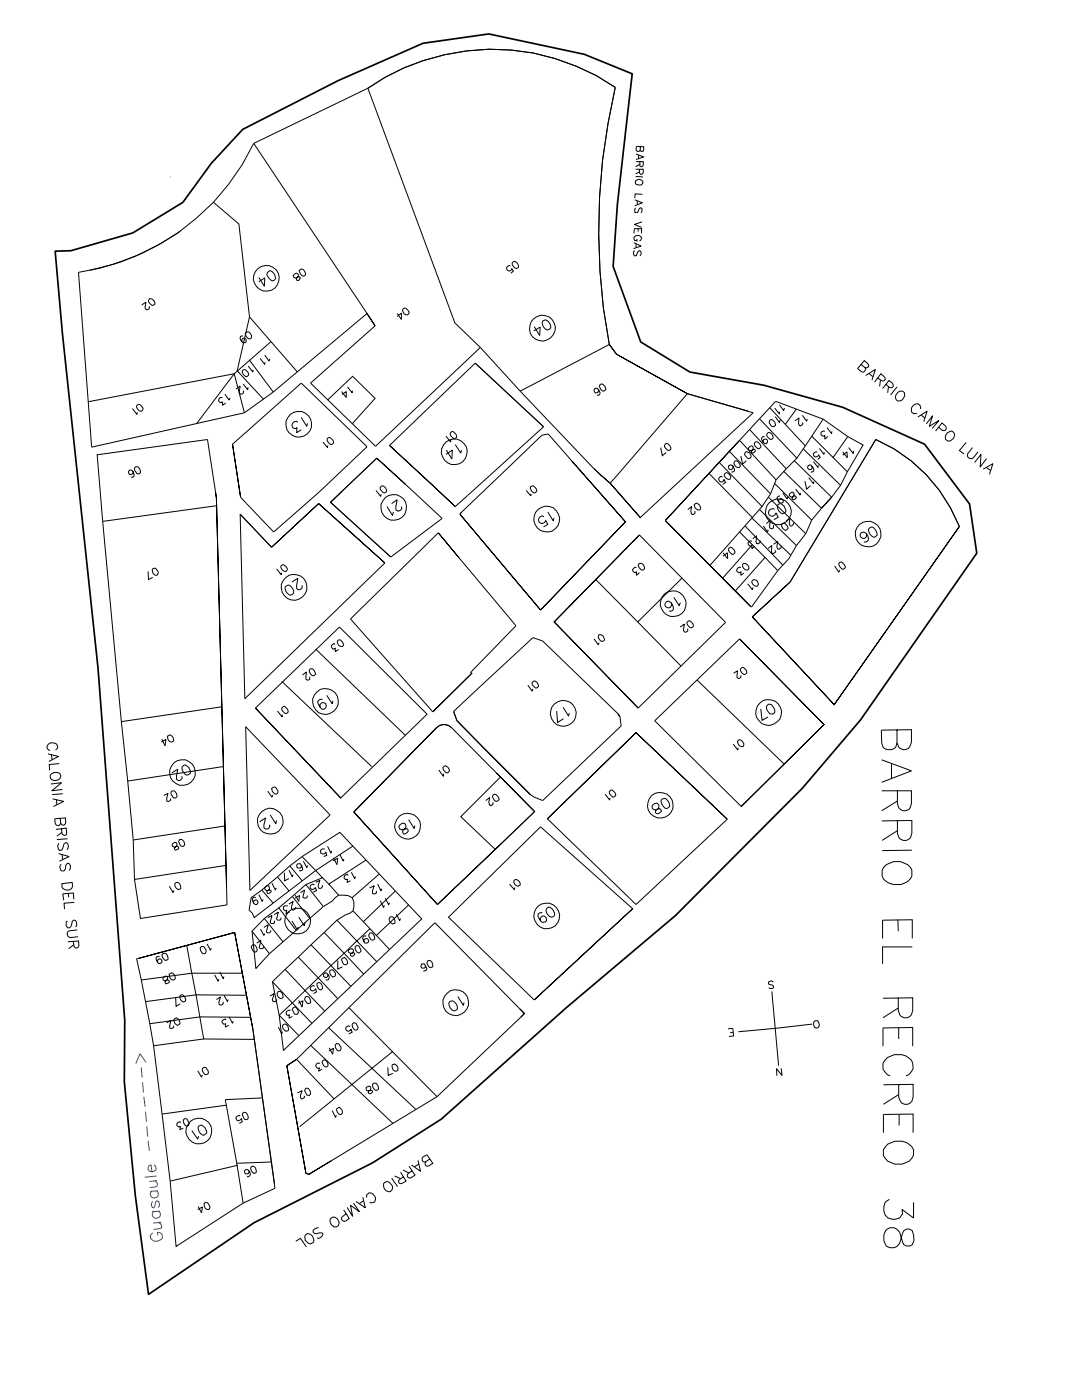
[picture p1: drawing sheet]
<svg xmlns="http://www.w3.org/2000/svg" width="216mm" height="279mm" viewBox="0 0 216 279" stroke-linecap="round" stroke-linejoin="round" font-family="sans-serif">
<path d="M126.9 146.2h.1" fill="none" stroke="#000" stroke-width=".25"/>
<g fill="none" stroke="#000" stroke-width=".2">
<path d="M73.4 17.6l17.4 46.8 5 4.9M110.4 11.6h.1M122.8 17.4a124.2 124.2 0 0 0-1.2 51.3M122.8 17.4a124.2 124.2 0 0 0-1.2 51.3l1.4 2-1.4-2M122.8 17.4a43.4 43.4 0 0 0-49.4 .2M34 35.3h.1M50.6 28.6l22.8-11zM126.7 39.9l1.5 .6-1.5 .6M126.8 36.1a.82 .82 0 0 1 .9-.3 .82 .82 0 0 1 .6 .8 .94 .94 0 0 1-1.6-.1zM126.8 33.8h1.6v.7l-.2 .2-.4 .1-.1-.2-.1-.8M126.8 35.2l1.5 .1M126.9 30.7l1.5 .6-1.5 .5"/>
<path d="M126.9 32.3h1.5v.6l-.3 .4-.4-.2v-.8M127.4 30.9v.8M127.6 34.3l-.8 .4M127.7 32.8l-.9 .5M127.8 29.2v.9l.2 .1 .4-.1v-.8l-1.4-.1-.1 .7 .4 .3 .3-.1 .2-.2M128.2 38.8l-1.5-.1v.8M29.8 59.7a.85 .85 0 0 1 1 1.1l-.2 .1a1.01 1.01 0 0 1-1-1zM36 46.1a47.6 47.6 0 0 1-20.3 8.3l2.6 34.8 30.5-6.8 5.7-4.2 18.7-15.6 1.6 2.4-24.2-36.4a46.4 46.4 0 0 1-32.7 25.3M42.5 40.3l5.2 4.4 2.1 18.5 9.6 11.1M51.6 55.4l1.1 1.8 .1-1.7-1.2 .7M53.7 54.1a1.13 1.13 0 0 1 1.2 1.2 .61 .61 0 0 1-.5 .7 2.24 2.24 0 0 1-1.1-1.1v-.5zM58.7 54.8l.5-.3a.55 .55 0 0 1 .3 .5 .55 .55 0 0 1-.3 .5l-.1 .1 .3 .4a.55 .55 0 0 0 .5-.6l-.2-.2-.7 .3a.4 .4 0 0 1-.4-.3 .4 .4 0 0 1 .1-.4z"/>
<path d="M59.7 54a.57 .57 0 0 1 .8-.2l.2 .2a.72 .72 0 0 1 .1 1l-.3 .1a1.3 1.3 0 0 1-.8-1.1zM101.9 53.1a.52 .52 0 0 0-.8 .2 .52 .52 0 0 0 .3 .7 .52 .52 0 0 0 .7-.3l.3 .4-.5 .4M102.2 52.5a.51 .51 0 0 1 .7-.3 1.03 1.03 0 0 1 .5 1.2l-.2 .1a1.01 1.01 0 0 1-1-1zM126.5 46.6l.1-1h1.4v1M126.5 48.4l1.4 .7-1.5 .5M126.7 50a.66 .66 0 0 0-.1 1.1l.4-.1 .3-.7 .4-.3a.6 .6 0 0 1 0 1.1M126.8 41.5l-.1 .3v.5l.1 .1h.4l.3-.7 .4-.2 .2 .2-.2 .8M126.9 48.7v.7M127.1 47.7v.4a.55 .55 0 0 1-.6-.6 .55 .55 0 0 1 .6-.5 .61 .61 0 0 1 .8 .3 .61 .61 0 0 1-.3 .8M127.2 40.1v.7M127.3 45.6v.6M128.1 44.3l-1.5 .5 1.4 .6"/>
<path d="M28.3 60.9l.8-.6-.1 .9v.4l.5 .2 .3-.3-.1-.3M44.4 79.4a.48 .48 0 0 0-.7 .1 .48 .48 0 0 0 0 .6 .48 .48 0 0 0 .7 .1v.7l.6-.5M44.9 78.7l.8 1.1 .2-.4M47.1 77.6l.8-.6-.1 1.3 .2 .4 .5-.2v-.5M48.4 73.9l.2-.1a1.01 1.01 0 0 1 1 1 .51 .51 0 0 1-.7 .3 1.03 1.03 0 0 1-.5-1.2zM48.5 67.1h-.3a.72 .72 0 0 0-.1 1 .72 .72 0 0 0 1 .1 .49 .49 0 0 0-.5-.7 .49 .49 0 0 0-.3 .7M48.5 76.6l.9 1.2 .1-.5M49.1 66.4l.1-.1a.85 .85 0 0 1 .8 .4 .85 .85 0 0 1 0 .9 1.01 1.01 0 0 1-1.1-1.1zM49.5 73.1l1 1.2v-.5M49.8 63.2l-2.5 10.8 5.3 5.7M49.8 71.9l4.7 6.3M51.9 71.5l.9 1.2 .1-.4"/>
<path d="M52.8 70.9l.9 1.2 .1-.5M54.1 68.2l-7.4 6.4-7.5 10M60.1 76.5l13.1 12.7zM60.1 76.5l-13.7 12.1 1.6 10.6-1.6-10.6M62 76.5l12.8-11.5zM62 76.5l12.9 12.6zM65.4 79.8l5-4.7 4.4 4.4-4.5 5.1M68.2 78.1l.9 1.2v-1.2l-.9 .6M69.3 77.2l1 1.2 .1-.4M79.2 62.6l.9 1.2v-1.3l-.9 .7M80.4 61.6h.2a.79 .79 0 0 1 .8 .3 .79 .79 0 0 1 0 .9h-.2a.9 .9 0 0 1-.8-1.2zM90.9 76.2l3.9-3.7z"/>
<path d="M91 73.9l4.8-4.6zM94.8 72.5l13.7 12.7M95.8 69.3l8 8.8zM103.8 78.1l14.6 15.4zM106.6 65.2l1.1 1.8 .1-1.7-1.3 .7M108.4 64l.1-.1a1.15 1.15 0 0 1 1.4 1.2 .64 .64 0 0 1-.3 .6 .64 .64 0 0 1-.7 0 1.36 1.36 0 0 1-.5-1.7zM119.4 77.7a.46 .46 0 0 1-.4 .7 .46 .46 0 0 1-.5-.6l.5-.3 .4 .2a.75 .75 0 0 1 .1 1.1h-.4M119.7 76.8l.1-.1a1.01 1.01 0 0 1 1.1 1 .57 .57 0 0 1-.8 .3l-.2-.3a.77 .77 0 0 1-.2-.9zM121.6 68.7l-17.8 9.4M137.2 78.6l13.1 3.8-22.5 20.9-6-6.9 6 6.9M137.2 78.6l-14.2-7.9 14.2 7.9 12.1 3.4M137.2 78.6l-15.4 17.8"/>
<path d="M171.8 72.7l.8 .6a.48 .48 0 0 0 .5 0 .48 .48 0 0 0 .2-.5l-.8-.8-1.4 1.6 1 .7a.57 .57 0 0 0 .5-.4 .57 .57 0 0 0 0-.6M172.7 74.9l2-1.2-.7 2.2M173.4 74.5l.8 .7M175.2 75.4l.7 .5a.48 .48 0 0 0 .5 .1 .48 .48 0 0 0 .2-.6l-.8-.8-1.3 1.7M175.7 75.9l-.2 1.2M176.8 76.7l.7 .6a.48 .48 0 0 0 .5 0 .48 .48 0 0 0 .2-.5l-.1-.3-.7-.6-1.3 1.7M177.3 77.1l-.2 1.3M179 77.2l-1.3 1.6M179.2 78.3a.78 .78 0 0 1 1.1-.1 .78 .78 0 0 1 0 1.1 .86 .86 0 0 1-.8 .7 .86 .86 0 0 1-.9-.8zM17.6 80.2l29.1-5.6 2.1 7.8M26.4 81.5l.9 1.2 .1-.4M26.5 94.1a.44 .44 0 0 1-.3 .6 .44 .44 0 0 1-.5-.5 .44 .44 0 0 1 .6-.3l.2 .2a.81 .81 0 0 1 0 1.1h-.3"/>
<path d="M26.8 93.4a.52 .52 0 0 1 .8-.2l.3 .4a.65 .65 0 0 1-.2 1l-.4-.1-.4-.5zM27.3 80.9l.2-.1a.79 .79 0 0 1 .8 .3 .79 .79 0 0 1 0 .9 .93 .93 0 0 1-1-1.1zM41.4 87.7l1.6 10.5zM41.4 87.7l-22 3.1 1.1 13.3M43 98.2l.2 1.2M48 99.2l1.2 1.3zM59.4 84.2a.71 .71 0 0 0-1.1 .4 .71 .71 0 0 0 .7 .9l.3-.2-.1 1.1 .9-.6M60.1 83.3l1.1 1.8 .2-.6M64.4 88.2l1 1.1v-.4M65.4 87.5l.1-.1a1.01 1.01 0 0 1 1 1 .51 .51 0 0 1-.6 .2 1.03 1.03 0 0 1-.5-1.1zM68.2 98l7-6.6 5.7 5.3-5.7-5.3zM73.2 89.2l-9.5 9-9.1 8"/>
<path d="M74.9 89.1l16.1-15.2zM75 97.9l.9 1.2 .1-.5M76.1 97l.2-.1a1.02 1.02 0 0 1 .7 1.3l-.1 .1a1.01 1.01 0 0 1-1-1zM77.7 88.9l13.1 12.2zM77.7 88.9l13.2-12.7zM80.9 96.7l7.3 6.8zM89 87l.9 1.2 .1-.4M89.1 89.8l1.1 1.8 .1-1.8-1.3 .9M89.8 86.4a.51 .51 0 0 1 .7-.2 1.03 1.03 0 0 1 .5 1.2l-.2 .1a1.01 1.01 0 0 1-1-1.1zM90.8 88.7l1.1 1.7 .2-.6M93.3 98.9l4.4-4zM97.7 94.9l10.8-9.7z"/>
<path d="M101.3 93.4l6.8-6.5zM105 97.9l.9 1.1 .1-.4M105.9 97.1l.2-.1a1.01 1.01 0 0 1 1 1 .51 .51 0 0 1-.7 .3 1.03 1.03 0 0 1-.5-1.2zM108.1 86.9l1.3-.3zM109.4 86.6l4.7 5.4zM114.1 92l10.7 12.1-16.9 17.7 16.9-17.7zM118.4 93.5l3.4 2.9zM131.8 89.3l.4 1.6 .7-.6M132.8 88.6a.93 .93 0 0 1 1 1.1l-.2 .1a.79 .79 0 0 1-.8-.3 .79 .79 0 0 1 0-.9zM141.5 94.5l8.6 8.8M143.5 92.3l8.6 8.8-10.5 11.8M144.2 95.2a.52 .52 0 0 0-.8 .2 .52 .52 0 0 0 .4 .7 .52 .52 0 0 0 .6-.4l.4 .6-.6 .4"/>
<path d="M144.8 94.4a.79 .79 0 0 1 .8 .4 .79 .79 0 0 1-.1 .9h-.1a.81 .81 0 0 1-.7-1.2zM145.5 90.1l8.3 8.5-1.7 2.5M146.2 93a.5 .5 0 0 1-.1 .7 .5 .5 0 0 1-.7-.1 .5 .5 0 0 1 .1-.7l.3-.1a1.05 1.05 0 0 1 .7 1.3l-.4 .1-.1-.1M146.6 92.1l.3-.2 .5 .4a.7 .7 0 0 1 .1 1 .86 .86 0 0 1-.9-1.2zM147.6 87.9l7.3 7.9-1.1 2.8M147.8 91l.4 1.6 .7-.7M148.8 90.2h.3a.92 .92 0 0 1 .7 1.2h-.2a.79 .79 0 0 1-.8-.3 .79 .79 0 0 1 0-.9zM149.4 89.4l.1-.2a.46 .46 0 0 1 .7-.1l.1 .5-.4 .5 .1 .3h.2a.55 .55 0 0 0 .5-.6l-.2-.1-.6 .2a.44 .44 0 0 1-.5-.5zM149.6 85.8l7.3 7.8-2 2.2M150.6 88.3l.2-.1a1.01 1.01 0 0 1 1 1 .51 .51 0 0 1-.7 .3 1.03 1.03 0 0 1-.5-1.2zM151.6 83.6l7.4 7.8-2.1 2.2M152.6 87.2l-.2-.1a.46 .46 0 0 0-.4 .6l.1 .4a.55 .55 0 0 0 .9 .3l.2-.2a.47 .47 0 0 0-.5-.6l-.3 .1-.2 .4 .1 .2"/>
<path d="M153.2 86.4l.2-.1a1.02 1.02 0 0 1 .8 1.2l-.2 .1a1.01 1.01 0 0 1-1-.9zM153.3 99.2l7.5 7.3M153.6 81.4l7.1 7.6-1.7 2.4M153.7 83.8a1.01 1.01 0 0 1 1.1 1 .57 .57 0 0 1-.8 .3l-.2-.3a.7 .7 0 0 1-.1-1zM154.6 81.4l.9 1.2 .1-.4M154.6 96.5l7.4 7.3M154.7 83.1l.8 1.2 .2-.5M155.5 80.8l.9 1.2 .1-.6M155.6 99.1l-.1-.1a.55 .55 0 0 0-.4 .3 .55 .55 0 0 0 .1 .6l.2 .3a.53 .53 0 0 0 .9 0 .49 .49 0 0 0-.5-.7 .49 .49 0 0 0-.4 .7M156.2 98.4l.9 1.2 .1-.5M156.4 94.1l7.5 7.3-1.9 2.4-1.2 2.7-1.9 2.4-1.5 2.6-2.2 2.4-5.3 7.3-17.1-17.3 16.9 17.1M157.5 98.6l.6-.4 .2 .1a.89 .89 0 0 1-.2 1.1l.1 .3a.47 .47 0 0 0 .5-.1 .47 .47 0 0 0 .1-.5l-.1-.1-.5 .1a.53 .53 0 0 1-.7-.5z"/>
<path d="M158.7 84l.7-.6-.1 1.2 .4 .4 .4-.2v-.5M158.7 97.6l1 1.2 .1-.4M158.9 81.6l-2.2 3.1M160.1 82.9l.9 1.2 .1-.4M160.3 89.6l7.4 7.3M160.6 96l.4 1.6 .7-.7M161.4 95.3l.9 1.2 .1-.4M162 93l.1 .2a.45 .45 0 0 1-.5 .5 .45 .45 0 0 1-.4-.4 .45 .45 0 0 1 .3-.5h.3l.2 .2a.73 .73 0 0 1 .3 1.1l-.3 .1-.2-.1M162 87l7.1 7.1M162.3 92.1l.9 1.2 .1-.4M163.1 90.3a.5 .5 0 0 0-.7 .2 .5 .5 0 0 0 .3 .7 .5 .5 0 0 0 .6-.4l.4 .5-.5 .4M163.5 89.5l.9 1.2 .1-.4"/>
<path d="M164.3 83.7l-3.6 5.3M164.6 86.1a.48 .48 0 0 0-.7 .1 .48 .48 0 0 0 0 .6 .48 .48 0 0 0 .7 .1v.7l.6-.5M165 85.3l.9 1.2 .1-.4M168.1 90.2l1 1.2-.1-1.2-.9 .6M169.2 87.1l-4.9-3.4-9.5-3.6-22 23.8 14.7-15.9M169.2 87.1l3 1.7-3.1 5.3-1.4 2.8-1.8 2.3-2 2.2 2-2.2-7.4-7.3M169.2 87.1l-3 4.3M169.3 89.3l1 1.2v-.5M174.8 87.7l-17.2 28.5-7.5 6.9 7.5-6.9 17.2-28.5a31.4 31.4 0 0 1 16.6 17.4 31.4 31.4 0 0 0-16.6-17.4zM183.1 83.2l1.9-1.2-.7 2.2M183.6 81.6a.78 .78 0 0 0-.3-1 .78 .78 0 0 0-1 .3 1.05 1.05 0 0 0 0 1.6h.7M183.8 82.8l.8 .7"/>
<path d="M184.8 84.6l1.3-1.6-.7 2.1 2-1.2-1.4 1.6M187.3 85.3l.7 .6h.4a.52 .52 0 0 0 .4-.3 .52 .52 0 0 0-.2-.6l-.6-.6-1.3 1.6M189.1 86.4l.3-.2a.77 .77 0 0 1 1 .2 .77 .77 0 0 1-.1 1l-.3 .3a.78 .78 0 0 1-1.1 .1 .78 .78 0 0 1-.1-1.1zM192.8 88.3l-1.4 1.6 1 .7M194.1 89.3l-1 1.2a.7 .7 0 0 0 .2 .9 .7 .7 0 0 0 .9 0l1-1.2M196.2 93.6l1.9-1.1-.7 2.2M196.8 91.5l-1.2 1.7 .1-2.5-1.2 1.6M196.8 93.3l.8 .6M20.5 104.1l3.7 39.9 2.4 23.6 .2 7.9 1.2 7.8 17.3-2.7-2.1-81.2 2 77.6M29.5 114l.1 1.7 .9-.5M30.4 113.6a.55 .55 0 0 1 .9 .2 .63 .63 0 0 1 .1 .9l-.2 .1a.92 .92 0 0 1-.8-1.2zM43.3 100.9l-22.8 3.2"/>
<path d="M47.9 102.6l1 36.8zM47.9 102.6l6.3 6.6M49.2 100.5l5.4 5.7zM54.2 109.2l9.4-8.7 13.2 11.9-13.2-11.9zM55.2 113.5l.9 1.2 .1-.4M56.1 112.9l.2-.1a.79 .79 0 0 1 .8 .3 .79 .79 0 0 1 0 .9h-.2a.9 .9 0 0 1-.8-1.1zM57.1 116.9l.2-.1a1.13 1.13 0 0 1 1.3 1.1 .74 .74 0 0 1-.7 .9 1.62 1.62 0 0 1-1-1.6zM58.3 116.2l1.1-.8-.2 1.8a.49 .49 0 0 0 .7 .5l.4-.4-.1-.5M66 100.2l2.2-2.2-2.2 2.2 12 11zM77.2 101.1l1.1 1.8 .3-.7M78 111.2l10.2-7.7zM78.1 100.5l1.1-.8-.2 2 .4 .3a.68 .68 0 0 0 .7-.9"/>
<path d="M90.8 101.1l2.5-2.2zM91.6 111.3l-4.1-5 15.5 18.6M91.8 102.6l16.1 19.2zM92.1 102.2l9.2-8.8zM92.1 102.2l-.3 .4M108.5 103.1a.72 .72 0 0 0-1 .3 .72 .72 0 0 0 .5 1 .72 .72 0 0 0 .9-.5l.4 .7-.8 .6M109.3 102.2l1.1 1.8 .2-.6M118.9 115.7l8.4 8.4M127 113.3a.5 .5 0 0 0-.8 .4 .5 .5 0 0 0 .8 .4v.7l.6-.5M127.5 112.5a.78 .78 0 0 1 .9 .3 .78 .78 0 0 1 0 .9 1.02 1.02 0 0 1-1.1-.9zM127.6 106.8l17.2 17.4zM127.6 106.8l-17 17.3 16.7 17.2-16.7-17.2z"/>
<path d="M134.5 119.2l1.1 1.7 .2-.6M136.1 115.4l-8.8 8.7 8.6 8.8M137.2 101.7l.8-.6-.2 .9 .1 .4a.42 .42 0 0 0 .5 .2 .42 .42 0 0 0 .3-.5l-.1-.1M138.7 100.6l.1-.1a.85 .85 0 0 1 .8 .4 .85 .85 0 0 1 0 .9h-.2a.8 .8 0 0 1-.7-1.2zM144.3 110.3l.9 1.2-.1-1.2-.8 .7M145.5 109.4l.1-.1a1.01 1.01 0 0 1 1 1 .51 .51 0 0 1-.6 .3 1.03 1.03 0 0 1-.5-1.2zM147.6 106.2l2.5 2.5-5.9 6.7M147.8 113.3a.53 .53 0 0 0-.7 0 .53 .53 0 0 0 0 .8 .53 .53 0 0 0 .7 0v.7l.6-.4M148.3 112.5a.87 .87 0 0 1 .8 .2 .87 .87 0 0 1 .3 .9 .83 .83 0 0 1-1-.1 .83 .83 0 0 1-.1-1zM148.7 105l7.5 7.8M149.2 116.5l.9 1.2 .1-.4M150 116a.51 .51 0 0 1 .7-.3 .73 .73 0 0 1 .6 .6 .73 .73 0 0 1-.3 .7h-.1a1.04 1.04 0 0 1-.9-1z"/>
<path d="M150 108a.48 .48 0 0 0-.6 .1 .48 .48 0 0 0 0 .6 .48 .48 0 0 0 .6 .1v.7l.6-.4M150 103.4l7.8 7.4M150.1 108.7l2.6 2.6-6 6.6M150.2 107.5l.8-.6-.1 1.4 .3 .2 .4-.2v-.4M151.6 101.7l7.3 7.2M152.3 105l.9 1.2 .1-.5M152.7 111.3l2.5 2.6M152.9 104.5l.8-.6-.1 1.4 .2 .2 .5-.2v-.5M153.2 109.5l.8-.6-.1 1.3 .3 .3 .6-.3-.1-.4M154.3 108.6l.9-.6-.2 1 .2 .6h.2l.4-.2v-.4M154.5 101.7a.75 .75 0 0 0-1.1 .3 .75 .75 0 0 0 .5 1 .75 .75 0 0 0 1-.6l.4 .8-.9 .5M155.3 100.7l.1-.1a.98 .98 0 0 1 1.1 .7l.3 .5a.64 .64 0 0 1-.3 .6 .64 .64 0 0 1-.7 0 1.36 1.36 0 0 1-.5-1.7z"/>
<path d="M156 104.6l.2-.1a1.01 1.01 0 0 1 1 1 .51 .51 0 0 1-.7 .2 1.03 1.03 0 0 1-.5-1.1zM156.9 104l.7-.6-.1 1 .1 .3a.42 .42 0 0 0 .5 .2 .42 .42 0 0 0 .2-.5l-.1-.1M166.5 112.9l.9 1.3 .2-.4M167.6 112.3h.5a1.21 1.21 0 0 1 .6 1l-.3 .2a.91 .91 0 0 1-1-.8zM172.9 106.5a.65 .65 0 0 1-.4 .9 .65 .65 0 0 1-.8-.5 .65 .65 0 0 1 .6-.7 1.27 1.27 0 0 1 .8 1.8l-.5 .2-.2-.1M173.3 105.6a.72 .72 0 0 1 1-.3 1.93 1.93 0 0 1 .7 1.5 .63 .63 0 0 1-1 .2 1.63 1.63 0 0 1-.7-1.4zM48.9 139.4l27.9-27zM56.2 136l18 17M60.4 134.7l.7-.6-.1 1.5 .3 .1 .5-.1v-.6M61.8 133.6l.3-.2a1.3 1.3 0 0 1 .9 1.1 .57 .57 0 0 1-.8 .3l-.2-.3a.77 .77 0 0 1-.2-.9zM63 129.5l17.9 17.2M64.3 139.6a.68 .68 0 0 0-.9 .7 1.75 1.75 0 0 0 1 1.3 .67 .67 0 0 0 .6-1.1 .67 .67 0 0 0-1.2 .1l.1 .6"/>
<path d="M65.2 138.8l1.1 1.7 .2-.6M66.9 128.5a.51 .51 0 0 0-.8 .4 .51 .51 0 0 0 .6 .6l.2-.1v.6l.7-.4M67.4 127.8l.3-.1 .5 .3a.7 .7 0 0 1 .1 1 .86 .86 0 0 1-.9-1.2zM67.7 125.1l17.5 17.4M69.9 123.5l17.6-17.2zM69.9 123.5l16.5 18.6M93.9 134.2l.2-.2zM93.9 134.2l.2 .2-7.7 7.7 7.7-7.7M94 134.1h.1M94.1 134.4h.1M94.1 134.4v.1M95.9 136.9l10.4-9.6z"/>
<path d="M103 124.9l-8.9 9.1zM105.3 136.7l.9 1.2 .1-.4M106.2 136.2a.51 .51 0 0 1 .6-.2 1.21 1.21 0 0 1 .6 1 .51 .51 0 0 1-.6 .2 1.21 1.21 0 0 1-.6-1zM106.3 127.3l2 .6zM108.3 127.9l15 14.5zM118.5 127.5l.9 1.2 .1-.4M119.5 126.7a.89 .89 0 0 1 1.1 1 .57 .57 0 0 1-.7 .2l-.3-.2a.73 .73 0 0 1-.1-1zM133.9 120.3a.67 .67 0 0 1-.3 1 .67 .67 0 0 1-.9-.6 .67 .67 0 0 1 .9-.6 1.42 1.42 0 0 1 .6 1.7l-.5 .2-.2-.1M135.7 125.1l.9-.6-.2 1.3 .3 .4 .5-.2v-.5M137.1 124.2a.51 .51 0 0 1 .7-.2 1.03 1.03 0 0 1 .5 1.1l-.2 .1a1.01 1.01 0 0 1-1-1zM139.1 135.7l17.4 16.8M146.4 134.4l.8-.5-.1 1.3a.44 .44 0 0 0 .5 .2 .44 .44 0 0 0 .2-.6"/>
<path d="M147.6 127.5l16.8 17.1-16.5 16.4 16.5-16.4zM147.7 133.5a.51 .51 0 0 1 .7-.2 1.21 1.21 0 0 1 .6 1 .51 .51 0 0 1-.7 .2 1.21 1.21 0 0 1-.6-1zM150.1 123.1l16.4 17.5 24.9-35.5-24.9 35.5zM9.6 150.5l2.1 .5-2 1M10.2 156.5l2.1-.3-2 1.6 2.1-.2M10.2 154.4a1.33 1.33 0 0 1 1.9 .3 1.06 1.06 0 0 1-1 1.1 1.06 1.06 0 0 1-1.1-.9zM10.2 150.6l.2 1M10.5 159.4l2.2 .5-2 1.1M11.1 149.7a.78 .78 0 0 0 .3-.9 .78 .78 0 0 0-.8-.5 .95 .95 0 0 0-1.2 1.1l.6 .4M11.3 159.6v1M11.9 152.4l-2.1 .2 .1 1.2M12.5 158.4l-2.1 .2"/>
<path d="M32.3 147.5l.6 1.3 .2-1.2-.9 .5M32.7 158.8l.8-.5-.2 1v.6h.1h.3l.3-.2v-.4M33.4 146.9l.4-.2a.79 .79 0 0 1 .8 .9 .47 .47 0 0 1-.2 .4 .47 .47 0 0 1-.5 0 1.13 1.13 0 0 1-.5-1.1zM34.1 158.1a.52 .52 0 0 1 .8-.2l.2 .3a.72 .72 0 0 1 0 1.1l-.6-.1-.3-.5zM34.3 154.3l1.2-.8-.3 1.8a.49 .49 0 0 0 .7 .5l.4-.4-.1-.5M36.7 152.7a.98 .98 0 0 1 1.1 .7l.2 .5a.7 .7 0 0 1-1 .7 1.93 1.93 0 0 1-.7-1.5zM44.3 141.1l-20.1 2.9M44.5 153l-19 2.9M49 145l16.9 17.6zM49 145l.9 32.7zM51 141.3l16.7-16.2zM53.4 157.9l.9 1.2 .1-.4"/>
<path d="M54.4 157.2v-.1a.85 .85 0 0 1 .9 .4 .85 .85 0 0 1 0 .9 1.01 1.01 0 0 1-1.1-1zM55.4 141.9l.9 1.2 .1-.4M56.4 141.1h.1a.93 .93 0 0 1 .9 1.1l-.2 .1a1.01 1.01 0 0 1-1-.9zM85.3 142.5l-17.3 16.8-17-18 17 18M87.1 145.2l-16.5 16.9 16.7 18.4-16.7-18.4zM87.1 145.2a2.12 2.12 0 0 1 3 0M87.5 153.7l1 1.2 .1-.5M88.6 153l.3-.2a1.09 1.09 0 0 1 .8 1.1 .51 .51 0 0 1-.7 .3 1.21 1.21 0 0 1-.6-1zM90.1 145.2l9 9.1zM90.5 142l5.4-5.1zM90.5 142l.7 1.8M91.2 143.8l14.6 14.8z"/>
<path d="M96.9 159.8l.8-.6-.2 .9 .1 .4a.44 .44 0 0 0 .6 .2 .44 .44 0 0 0 .2-.6M98.4 158.7l.2-.1a1.01 1.01 0 0 1 1 1 .57 .57 0 0 1-.8 .3l-.2-.3a.77 .77 0 0 1-.2-.9zM99.1 154.3l7.6 7.7-19.4 18.5 19.4-18.5zM99.8 155.1l-7.9 7.9 6.9 6.5M105.8 158.6l.8 .5zM106.6 159.1l1.7 .7zM108.3 159.8l15.7-14.9zM111.1 141.9l.2 2.3 1.1-.8M112.4 141.1l1.1 1.8 .1-.6M120.7 158.5l1 1.2 .1-.4M121.8 157.8v-.1a1.01 1.01 0 0 1 1.1 1.1 .51 .51 0 0 1-.7 .2 1.21 1.21 0 0 1-.6-1zM123.3 142.4l.4 .6"/>
<path d="M123.7 143l.3 1.9zM127.3 141.3l17.5-17.1zM130.6 143.8l17.3 17.2zM130.6 143.8l17-16.3zM132.1 159.5l.5-.2a1.62 1.62 0 0 1 1 1.7 .72 .72 0 0 1-1 .2 1.47 1.47 0 0 1-.5-1.7zM146.3 148.5l.9 1.2 .1-.4M147.4 147.7a.95 .95 0 0 1 .9 1.2 .82 .82 0 0 1-.9-.3 .82 .82 0 0 1 0-.9zM151.8 141.5l.3 2.3 1.1-.7M153 140.9a.6 .6 0 0 1 .9-.3 1.93 1.93 0 0 1 .7 1.6 .66 .66 0 0 1-1 .2 1.58 1.58 0 0 1-.6-1.5zM175.9 151.6l6 2.2-6 2.3M175.9 157.8h6v2.6l-.3 .8a1.36 1.36 0 0 1-2.3 0l-.2-.8v-2.6M177.9 152.5v2.8"/>
<path d="M179 145.6v2.7l.3 .8a1.35 1.35 0 0 0 2.2-.1l.4-.8v-2.6l-6 .1v2.6l.3 .8a1.58 1.58 0 0 0 1.7 .5 1.58 1.58 0 0 0 1.1-1.3M179.1 159.9l-3.2 1.9M11.7 170.3l2.1 .6-1.9 1M11.8 168.3a.93 .93 0 0 0 .1 1.5l.5-.2 .4-1.2 .4-.3a.88 .88 0 0 1 .2 1.5M12 163.3l.1 1a.6 .6 0 0 0 .7 .4l.3-.6-.1-.9-2.1 .2 .1 .9a.56 .56 0 0 0 .6 .5 .56 .56 0 0 0 .5-.5M12.2 172.5a.78 .78 0 0 0-.2 .8 .78 .78 0 0 0 .6 .5l.3-.1 .1-.3a1.06 1.06 0 0 1 .5-1.1h.2a.96 .96 0 0 1 .1 1.4M12.3 165.4l.1 .9 .2 .3a.45 .45 0 0 0 .7-.1l-.1-1.2-2 .2M12.4 176.4l2-.3 .1 .7a1.12 1.12 0 0 1-1 .9 1.12 1.12 0 0 1-1.1-.7zM12.4 166.1l-1.1 .8M12.4 170.5l.1 1M13.5 167.4l-2.2 .2M13.6 178.3l.1 .8"/>
<path d="M14.7 179.5l-.1-1.3-2.1 .2 .2 1.3M33.8 176.9l.7 1.2 .2-.4M34.5 168.3l.3-.2a.42 .42 0 0 1 .5 .3 .42 .42 0 0 1-.2 .5l-.3 .3 .1 .4 .2 .1 .4-.2 .1-.2-.1-.4-.7 .2a.42 .42 0 0 1-.4-.3 .42 .42 0 0 1 .1-.5zM35.1 176.2a.8 .8 0 0 1 .8 .3 .8 .8 0 0 1 0 1 .82 .82 0 0 1-.9-.4 .82 .82 0 0 1 .1-.9zM35.8 167.6a.81 .81 0 0 1 .9 .4 .81 .81 0 0 1-.1 .9 .91 .91 0 0 1-.8-1.3zM44.9 164.8l-18.3 2.8M45 172.7l-18.2 2.8M49.9 177.7l16-15.1zM51.1 179.2l-.2-.1a.44 .44 0 0 0-.5 .5 .87 .87 0 0 0 .8 .9l.1-.1a.48 .48 0 0 0 0-.8 .48 .48 0 0 0-.8 .4l.1 .3M51.6 178.6l.7 1.3 .2-.4M51.8 164l1.2-.8-.3 1.7a.5 .5 0 0 0 .6 .5 .67 .67 0 0 0 .5-.8M52.2 162a2.56 2.56 0 0 1 4.2 1.2 2.56 2.56 0 0 1-2.8 3.3 2.56 2.56 0 0 1-1.9-3.9z"/>
<path d="M52.2 177.6l2.3 2.7M52.8 177.1l.5-.3h.3l.2 .7-.5 .5 .1 .3a.6 .6 0 0 0 .7-.5l-.3-.2h-.8zM53.9 162.6l1.1 1.8 .2-.7M54.3 176.3l.6 1.3 .2-.4M55.4 175l2.3 2.8M56.7 174.2l.1 1.6 .9-.5M57.7 173.7l.6 1.3 .2-.4M57.8 172.8l2.5 3M58.3 178.9l-2.7 2.3-2.9 2.1-2.4 2.5 .8 7.5 2.7-3 10.7-9.4M58.3 178.9l2.7-2.4 3.3-1.3-1.3-1.5-12.3 9.4-.3-.8-.7-.7 .4-2.4 2.1-1.6 5.6-4.8 2.5-1.9 7.5-4.8 16.4 17.3-27.6 26.2-.9-7-1.3-6.7M58.3 178.9l3.5 4.4M58.9 178.6l.7 1.3 .2-1.2-1 .5"/>
<path d="M59.9 178.1l.9-.5-.3 1.3a.43 .43 0 0 0 .5 .3 .43 .43 0 0 0 .3-.5M60.1 172.6a.46 .46 0 0 1-.3 .6 .46 .46 0 0 1-.5-.2 .46 .46 0 0 1 .1-.6h.3a.99 .99 0 0 1 .7 1.2l-.2 .1h-.5M60.5 171.9l.7 1.2 .3-.4M61 176.5l3.5 4.4M62.7 176.6a.53 .53 0 0 0-.8 .1 .53 .53 0 0 0 .3 .8 .53 .53 0 0 0 .7-.4l.3 .6-.7 .4M63 176.1l.8-.4-.3 .9v.4l.2 .3 .5-.1 .1-.2v-.3M64.3 175.2l1.3 1.2M64.8 169.5a.53 .53 0 0 0-.8 .2 .53 .53 0 0 0 .3 .8 .53 .53 0 0 0 .7-.4l.2 .6-.6 .2M65.4 168.9l.6 1.4 .2-.5M66.5 171.2l.7 1.4 .2-1.3-.9 .5M67.8 170.5l.7 1.4 .2-.5M69.5 174.7a.48 .48 0 0 0-.8 .2 .48 .48 0 0 0 .5 .6l.1-.1v.7l.6-.3"/>
<path d="M70.1 174.1l.7 1.2 .2-.4M70.4 168.8l-7.4 4.9-2.7-2.8M73.1 171.6l-7.5 4.8 2 2.2M73.7 177.2l1-.4-.4 .9v.6l.2 .1 .5-.1 .1-.5M75.4 176.4l.6 1.4 .2-.4M75.7 174.4l-5.4 4.8M75.9 179.7l.6 1.4 .2-.4M76.9 179.2l.7 1.4 .1-.4M78.9 177.8l-6.4 6.2M79.7 164.8a.84 .84 0 0 1 1.2-.4 .65 .65 0 0 1-.2 1l-.3 .3a.52 .52 0 0 0 .2 .8 .73 .73 0 0 0 .8-1l-.2-.1h-.3a.84 .84 0 0 1-1.3-.5zM81.5 163.6l1.1 1.8 .2-.6M101.7 176.4l.9 1.1 .1-.4"/>
<path d="M102.7 175.6a.85 .85 0 0 1 1 1.1 .78 .78 0 0 1-.9-.2 .78 .78 0 0 1-.1-.9zM109.2 163.4l17.7-17.2 18.2 17.3-18.2-17.3zM109.2 163.4l17.7 17.1M130.3 160.6l.3-.2a.63 .63 0 0 1 .9 .2 .63 .63 0 0 1-.3 .9l-.4 .4 .1 .4a.77 .77 0 0 0 1.1-.4 .46 .46 0 0 0-.6-.4 .76 .76 0 0 1-.9 .1 .76 .76 0 0 1-.4-.8zM176.3 173.1a3.4 3.4 0 0 1 5.6 .6 2.08 2.08 0 0 1-1.3 2.5 3.7 3.7 0 0 1-4.3-.8l-.3-.6v-1.1zM179.1 163.7v2.7l.3 .8a1.43 1.43 0 0 0 2.3-.1l.2-.8v-2.6l-6 .1M179.1 165.8l-3.1 1.9M181.9 169.7l-5.9 .1M13.5 183.8l-.3 .2a.8 .8 0 0 0 .7 1.2 1.33 1.33 0 0 0 .5-1.3l.5-.3a.9 .9 0 0 1 .2 1.4M14.6 187.9l.3 1.2 .3 .1 .4-.1 .1-.5v-.8l-2.2 .2M14.7 188.6l-1 .7M14.8 180.1l-2 .2 .1 1.1"/>
<path d="M15.4 185.6l-1.4 .2a.68 .68 0 0 0-.6 .7 .68 .68 0 0 0 .7 .6l1.5-.2M27.8 191.3l19-5.2-19.5 5.2 1.7 8.6 1.6 8.8M28.2 195.6l10.1-1.4 .8 4.3 10.1 .1M29 199.9l10.1-1.4 .8 4.4 10.1 .1M31.8 190.9l-.1-.1a.44 .44 0 0 0-.5 .5 .87 .87 0 0 0 .8 1 .47 .47 0 0 0 .3-.6 .47 .47 0 0 0-.6-.3 .47 .47 0 0 0-.3 .6M32.3 190.5a.52 .52 0 0 1 .8-.2l.3 .3a.83 .83 0 0 1 0 1h-.2a.79 .79 0 0 1-.9-.8zM32.7 195l.5-.2 .2 .3v.4l-.5 .4 .2 .4a.51 .51 0 0 0 .6-.6l-.3-.1a.5 .5 0 0 1-.9-.2zM33.8 194.4l.3-.2a.79 .79 0 0 1 .9 .9 .47 .47 0 0 1-.3 .4 .47 .47 0 0 1-.5 0 1.13 1.13 0 0 1-.4-1.1zM35.1 199.1v1.7l.9-.5M36.1 198.6a.78 .78 0 0 1 .8 .4 .78 .78 0 0 1-.1 .9h-.1a.71 .71 0 0 1-.7-.5l-.1-.6zM37.3 188.6l1 5.6h10M40.1 189l.1-.1a.82 .82 0 0 1 .8 .5 .82 .82 0 0 1-.2 .9h-.2a.93 .93 0 0 1-.5-1.3z"/>
<path d="M41.3 188.4l.7 1.3 .2-.5M42.8 194.6l.7 1.2 .2-.4M43.2 199.5l.8-.5-.3 .9a.47 .47 0 0 0 .3 .7l.5-.3-.1-.3M43.9 194l.6 1.3 .2-.4M44.7 198.6l.7 1.3 .2-.4M50.2 188.8l.3-.2a.87 .87 0 0 1 .7 .5 .87 .87 0 0 1-.1 .9 1.02 1.02 0 0 1-.9-1.2zM50.3 185.8l3.5 4.5M51.2 188.2l.9-.5-.4 1.3a.43 .43 0 0 0 .5 .3 .43 .43 0 0 0 .4-.5M52 185.4l.7 1.3 .1-.3M52.7 185.1l.8-.5-.3 1.2a.43 .43 0 0 0 .5 .4 .43 .43 0 0 0 .3-.5M52.7 183.3l3.8 4.7M53.4 183.1l.9-.4-.4 1.2a.44 .44 0 0 0 .6 .4 .44 .44 0 0 0 .3-.6"/>
<path d="M53.8 198.8l.9-.5-.3 1.2a.43 .43 0 0 0 .4 .4 .43 .43 0 0 0 .4-.5M54.4 195.9l3.9 4.3-2.6 2.4 3.9 4.1M54.7 182.5l.8-.5-.3 1.3a.43 .43 0 0 0 .5 .3 .43 .43 0 0 0 .3-.5M55.5 198a.8 .8 0 0 1 .9 .3 .8 .8 0 0 1-.1 .9 .82 .82 0 0 1-.8-.3 .82 .82 0 0 1 0-.9zM55.6 181.2l3.5 4.5M56.9 193.5l4 4.2-2.6 2.5 3.9 4M57.4 180.8a.54 .54 0 0 0-.9 .3 .54 .54 0 0 0 .6 .7l.1-.2-.1 .8 .7-.5M57.7 180.4l.8-.5-.3 1.5 .4 .2 .3-.2v-.4M58.3 183.8l1.1 1.8 .1-.6M59.5 191l4 4.2-2.6 2.5 3.9 4.1M59.6 199.6l.7 1.4 .2-1.3-1 .5M59.6 183l1.1 1.7 .2-.6"/>
<path d="M61 199a.8 .8 0 0 1 .9 .3 .8 .8 0 0 1-.1 .9h-.2a.79 .79 0 0 1-.8-.8zM62.1 188.6l3.9 4.1-2.5 2.5 3.9 4.1M62.7 196.8a.53 .53 0 0 0-.7 .2 .53 .53 0 0 0 .2 .7 .53 .53 0 0 0 .7-.3h.1l.2 .6-.6 .3M63.2 196.3l.3-.2a.87 .87 0 0 1 .7 .5 .87 .87 0 0 1-.1 .9l-.4-.1-.3-.3zM64.5 180.9l1.8-1.1 1.3-1.2h.9a1.74 1.74 0 0 1 1.8 .5 1.74 1.74 0 0 1 .3 1.8l-.2 .9M64.7 186.1l4 4.1-2.7 2.5 4 4.1M65.4 194.5a.47 .47 0 0 1-.3 .6 .47 .47 0 0 1-.6-.5 .47 .47 0 0 1 .7-.4 .76 .76 0 0 1 .5 .6 .76 .76 0 0 1-.3 .8l-.4-.1M65.8 193.8a.52 .52 0 0 1 .7-.2 .89 .89 0 0 1 .2 1.3h-.1a.71 .71 0 0 1-.7-.5zM67.2 183.6l8 8.3M67.4 191.7v1.7l.9-.4M68.2 191.3l.3-.1a.71 .71 0 0 1 .8 .5v.3a.47 .47 0 0 1-.2 .5 .47 .47 0 0 1-.5-.1l-.4-.8zM69.5 189.7l.2-.2a.49 .49 0 0 1 .5-.1 .49 .49 0 0 1 .3 .4l-.5 .5-.1 .4 .3 .1 .4-.1 .2-.2-.2-.3a.68 .68 0 0 1-.7 0 .68 .68 0 0 1-.4-.5z"/>
<path d="M70.4 181.8l-.6 .5-.8 .2-1.8 1.1-12.8 12.3M70.4 181.8l4.7 4.9M70.9 189a.48 .48 0 0 1 .7-.2l.5 .9a.51 .51 0 0 1-.8 .4l-.3-.5zM73.1 186.9a.42 .42 0 0 0-.5-.1 .42 .42 0 0 0-.2 .5 .93 .93 0 0 0 .7 .9 .45 .45 0 0 0 .4-.4 .45 .45 0 0 0-.4-.5 .45 .45 0 0 0-.5 .4v.3M73.7 186.3l.5-.1 .4 .4a.65 .65 0 0 1-.2 1l-.4-.1a1.01 1.01 0 0 1-.3-1.2zM73.8 185.3l-5.1 4.9 3.9 4.2M77.8 183a.8 .8 0 0 1 .9 .4 .8 .8 0 0 1 0 .9h-.2a.79 .79 0 0 1-.9-.8zM79.1 182.5l.7 1.2 .1-.4M81.5 180.6l-6.4 6.1 2.6 2.8M84.8 192.6a.44 .44 0 0 1-.3 .6 .44 .44 0 0 1-.5-.4l.2-.4h.5l.5 .9a.47 .47 0 0 1-.7 .4M85.3 191.8a.8 .8 0 0 1 .9 .3 .8 .8 0 0 1 0 .9h-.1a.6 .6 0 0 1-.8-.5l-.1-.3zM89.7 199.9l.2-.1a1.15 1.15 0 0 1 1.4 1.1 .73 .73 0 0 1-.7 .9 1.38 1.38 0 0 1-.9-1.9z"/>
<path d="M91.4 198.9l1.1 1.8 .1-.6M108.2 182.2a.61 .61 0 0 0-.6 .1 .61 .61 0 0 0-.2 .6 1.31 1.31 0 0 0 1.1 1.2 .64 .64 0 0 0 .5-.8 .64 .64 0 0 0-.9-.4 .64 .64 0 0 0-.2 .9M109.1 181.3l.2-.2a1.23 1.23 0 0 1 1.2 1.8l-.2 .1a1.15 1.15 0 0 1-1.3-1.1zM126.2 181.4l-19.6 18.2 19.6-18.2-18.3-16.4-18.4 18 17.1 16.6M126.9 180.5l18.2-17zM154 197.9l1.4 14.8M154.3 196a.48 .48 0 0 0-.6-.2 .48 .48 0 0 0-.3 .6l.7 .2 .2 .2v.4l-.2 .1h-.5l-.2-.2M176.1 187.3v-3.7h5.9v3.7M179.2 183.6v2.2M179.2 199.1v2.6l.4 .9a1.43 1.43 0 0 0 2.3-.1l.2-.8v-2.6l-5.9 .1M182 189h-5.9v3.4M29.9 204.3l10-1.4 .7 4.4 10.1 .1"/>
<path d="M30.6 208.7l3.4 27M33.3 204.1l.8-.5-.2 1.5a.43 .43 0 0 0 .5 .1 .43 .43 0 0 0 .2-.5M34.9 203.3l.2-.1a.79 .79 0 0 1 .8 .8v.3a.52 .52 0 0 1-.8 .2 .86 .86 0 0 1-.2-1.2zM39.5 213.7l.7 1.3 .2-.5M40.6 213l.5 .1 .2 .3a.63 .63 0 0 1 .1 1 .81 .81 0 0 1-.9-.4 .81 .81 0 0 1 .1-1zM40.6 207.3l-10 1.4M45.1 203.5a.49 .49 0 0 0-.6 0 .49 .49 0 0 0-.1 .7 .49 .49 0 0 0 .6 .1v.7l.6-.4M45.7 202.9l.7 1.3 .2-.4M52.3 219.1l-7.3 .4 2.2 12.7 6.9-.3M55.5 205l.7 1.3 .2-.4M56.4 204.6a.52 .52 0 0 1 .7-.1l.3 .2a.83 .83 0 0 1 0 1h-.2a.79 .79 0 0 1-.8-.8zM57.2 212.7l3.8 21.5z"/>
<path d="M57.9 201.8l-.1-.2a.55 .55 0 0 0-.6 .3 .55 .55 0 0 0 .2 .7l.3-.1v.7l.6-.3M58.4 201.3l.3-.3a.87 .87 0 0 1 .7 .5 .87 .87 0 0 1-.1 .9h-.5l-.5-.9zM59.4 218.1l.9-.4-.4 .9v.4l.2 .3h.3l.4-.4-.1-.2M61 217.3a.81 .81 0 0 1 .8 .4 .81 .81 0 0 1-.1 .9l-.5-.1-.4-.8zM62 208.6l16.4 15.6M63.8 212.3a.52 .52 0 0 0-.8 .3 .52 .52 0 0 0 .8 .5l-.2 .7 .7-.4M64.3 211.8l.3-.2a.71 .71 0 0 1 .8 .5v.3a.43 .43 0 0 1-.1 .5 .43 .43 0 0 1-.5 0l-.5-.9zM65.5 205.1l17.5 16.3M65.7 209.1l.7 1.3 .1-1.2-.9 .5M66.9 208.5a.48 .48 0 0 1 .7-.1 1.01 1.01 0 0 1 .3 1.2l-.3 .1a1.12 1.12 0 0 1-.7-1.2zM69.6 201.1l17.6 17.8 16.7-15.9M69.8 204.9a.53 .53 0 0 0-.8 .1 .53 .53 0 0 0 .3 .8 .53 .53 0 0 0 .7-.4l.3 .6-.7 .3"/>
<path d="M70.3 204.4a.48 .48 0 0 1 .7-.2l.5 .9-.4 .5-.4-.1-.3-.4zM73.1 217.1l.6-.4v.1a.43 .43 0 0 1 .3 .4 .43 .43 0 0 1-.2 .4l-.3 .3 .2 .4 .5-.2 .1-.2v-.2h-1.1zM74.3 216.4a.52 .52 0 0 1 .8-.2l.3 .4a.65 .65 0 0 1-.2 1h-.2a1.12 1.12 0 0 1-.7-1.2zM77.4 213l.1 1.6 .9-.4M78.2 212.6l.2-.2a.82 .82 0 0 1 .9 .4 .82 .82 0 0 1-.1 .9l-.1 .1a.92 .92 0 0 1-.9-1.2zM78.3 209.9l-18.5 15M103.7 201.3l.9 1-.7 .7 .7-.7zM103.7 201.3l-16.9-17.2-27.6 27.3-2 1.3 2-1.3 7.4 7.9M145.3 205.3l.9-.1 .2 1.6h-.9M145.7 206.1h.6M155.9 213.2l.1 1.4-1.1-1.3 .1 1.4M162.1 204.4l-14.8 1.5"/>
<path d="M162.6 203.8v-.1a.77 .77 0 0 1 .8 .5 .77 .77 0 0 1-.2 .9h-.1a.76 .76 0 0 1-.8-.4 .76 .76 0 0 1 .3-.9zM176.2 208.8v-3.7h5.9v3.7M177.6 214.7a2.22 2.22 0 0 1-1.4-2.5 2.84 2.84 0 0 1 2.3-1.7 3.1 3.1 0 0 1 3.6 1.7 2.08 2.08 0 0 1-1.3 2.5M179.2 201.2l-3 1.9M179.3 216.4v2.5l.4 .9a1.36 1.36 0 0 0 2.2 0l.3-.9v-2.5l-5.9 .1M179.3 205.1v2.2M179.3 218.4l-3 2M34 235.7l1.1 13.1 13.4-8.7 6.4-2.9-4.4-31.8-3.7-19.3 3.7 19.3 4.3 30.9M36.1 224a.46 .46 0 0 0-.8 .3 .46 .46 0 0 0 .7 .5l-.1 .7 .7-.4M36.7 223.4h.6l.5 .8-.4 .5-.4-.1-.3-.3a.72 .72 0 0 1 0-.9zM38.3 225.6l1.2 1.7 .1-.6M39.7 224.7l.2-.1a.98 .98 0 0 1 1.1 .7l.2 .4v.4a.72 .72 0 0 1-1 .3 1.36 1.36 0 0 1-.5-1.7z"/>
<path d="M45.2 220.6l-12.9 1.7M47.2 232.2l1.3 7.9M47.3 232.6l-13.3 3.1M47.9 222.8a.53 .53 0 0 0-.8 .1 .53 .53 0 0 0 .3 .7 .53 .53 0 0 0 .7-.2l.1-.1 .1 .6-.5 .3M48.5 222.1l.2-.1a.87 .87 0 0 1 .7 .5 .87 .87 0 0 1-.1 .9h-.5l-.5-.9zM49.7 233.7a.51 .51 0 0 1-.7 .6l-.1-.2a.47 .47 0 0 1 0-.6 .47 .47 0 0 1 .5-.1 .91 .91 0 0 1 .4 1.3l-.4 .2-.1-.1M50 233l.2-.2a.74 .74 0 0 1 .8 .4 .74 .74 0 0 1-.1 .9 .71 .71 0 0 1-.8-.5zM61 234.2l.6 .2 4.5-2.8-4.5 2.8zM66.1 231.6l21.1-12.7zM66.3 221.7l.7 1.3 .1-.4M67.2 221.2l.3-.1a.71 .71 0 0 1 .7 .5l.1 .3a.43 .43 0 0 1-.2 .5 .43 .43 0 0 1-.5-.1 1.13 1.13 0 0 1-.4-1.1zM72.4 238.9l.5 2.1-1.9-1.2"/>
<path d="M72.5 239.7l-.8 .5M73.2 239a.74 .74 0 0 1 .4-.9 .74 .74 0 0 1 .9 .3 1.04 1.04 0 0 1 .3 1.5l-.4 .1-.7-.1M76.5 236.2a.75 .75 0 0 1 .7-.4 .75 .75 0 0 1 .7 .4 .86 .86 0 0 1 .4 .9 .86 .86 0 0 1-.7 .7l-.3-.1a1.35 1.35 0 0 1-.8-1.5zM78.1 235.1l1.2 1.7M78.7 234.7l1.2 .5M79.9 233.9l1.1 1.8-1.2 .5a.49 .49 0 0 1 0-.8l.7-.5M80.4 233.5l1.2 .6M81.6 232.7l1.2 1.8-1.1 .6-.3-.2-.1-.5 .9-.7M83.4 231.6l.5 2.2-1.8-1.3M83.6 232.3l-.9 .5M85.8 231.3l-1 .8a.51 .51 0 0 0 .5 .6l1.1-.5-1.2-1.7-.8 .4a.55 .55 0 0 0-.1 .7 .55 .55 0 0 0 .7 .2M176.3 226.1v-3.7l5.9-.1v3.8"/>
<path d="M177.1 228.3a3.5 3.5 0 0 1 5.2 1.1 2.22 2.22 0 0 1-1.5 2.6 3.5 3.5 0 0 1-4.5-1.4v-1.2zM177.5 239.4a1.75 1.75 0 0 0-1.1 2.2 1.98 1.98 0 0 0 1.3 1.7 1.98 1.98 0 0 0 2-.6l.4-.5-.1-.8 2.3 1.7v-3.2M179.4 222.4v2.2M39.5 240.8l.7 1.3 .2-1.2-.9 .5M40.7 240.2a.55 .55 0 0 1 1 .2l.2 .5-.3 .5a.92 .92 0 0 1-.9-1.2zM59 247.7l.9-.6 1.2 1.7M61 246.5a1.01 1.01 0 0 1 1-.1 1.01 1.01 0 0 1 .6 .9 .73 .73 0 0 1-.5 .9 .73 .73 0 0 1-.9-.4l-.3-.3-.1-.6zM63.6 245h-.3a.87 .87 0 0 0-.8 .9 .54 .54 0 0 0 .7 .3l.6-.2 .5 .1a.83 .83 0 0 1-1.1 1M66 243.2a.96 .96 0 0 1 1.1-.2 .96 .96 0 0 1 .5 .9 .79 .79 0 0 1-.4 .9 .79 .79 0 0 1-1-.3l-.3-.7v-.5zM68.6 241.5l1.1 1.7-.7 .5a.59 .59 0 0 1-.6-.1 .59 .59 0 0 1-.2-.6l.9-.8M70.5 240.1l1.2 1.7-1.8-1.3 .5 2.2-1.1-1.7M176.7 245.6a1.72 1.72 0 0 1 1.9-.5 1.72 1.72 0 0 1 1.1 1.6l.4 1.1a1.2 1.2 0 0 0 1.9 .6l.4-.8-.1-1.1-.3-.9-.6-.3h-.5l-.6 .3-.6 1.7a1.7 1.7 0 0 1-1.5 1.7 1.7 1.7 0 0 1-1.8-1.4v-1.1z"/>
<circle cx="53.1" cy="55.6" r="2.58"/>
<circle cx="108.2" cy="65.4" r="2.57"/>
<circle cx="59.6" cy="84.7" r="2.57"/>
<circle cx="90.6" cy="90.2" r="2.58"/>
<circle cx="58.7" cy="117.2" r="2.57"/>
<circle cx="78.6" cy="101.3" r="2.56"/>
<circle cx="109.1" cy="103.6" r="2.61"/>
<circle cx="155.3" cy="102.1" r="2.57"/>
<circle cx="173.2" cy="106.6" r="2.56"/>
<circle cx="64.9" cy="140" r="2.56"/>
<circle cx="134.3" cy="120.5" r="2.58"/>
<circle cx="36.4" cy="154.2" r="2.56"/>
<circle cx="112.4" cy="142.3" r="2.58"/>
<circle cx="153.4" cy="142.2" r="2.57"/>
<circle cx="81.3" cy="164.9" r="2.58"/>
<circle cx="131.8" cy="160.7" r="2.57"/>
<circle cx="59.4" cy="183.8" r="2.58"/>
<circle cx="109.1" cy="182.8" r="2.57"/>
<circle cx="91" cy="200.1" r="2.57"/>
<circle cx="39.7" cy="225.7" r="2.58"/>
</g>
<g fill="none" stroke="#00f" stroke-width=".2">
<path d="M28.2 213l.2 2.1M28.4 216l.2 2M28.7 218.9l.3 2M29.1 212l-1.2-1.7-.8 2M29 221.8l.2 2.1M29.3 224.8l.2 2M29.5 227.7l.3 2M30.5 239.8a.78 .78 0 0 0 .1 1.2l.2-.1 .3-1 .1-.2 .5 .1a.81 .81 0 0 1-.2 1.2M30.7 232.5a.71 .71 0 0 1 .4 .9 .71 .71 0 0 1-.8 .4 .72 .72 0 0 1-.8-.7 .58 .58 0 0 1 .6-.6l.2 1.3M30.9 235.6l.5 .5-.1 .6-.3 .2-1.1 .1M31.2 237.7a.77 .77 0 0 1 .2 1 .77 .77 0 0 1-1 .3 .77 .77 0 0 1-.3-1l.2-.3M31.2 234.7l-2.3 .2"/>
<path d="M31.3 235.6l-1.5 .2M31.6 237.7h-1.6M30.5 246a.84 .84 0 0 0-.3 1.3 1.35 1.35 0 0 0 2.2-.4 .8 .8 0 0 0-1-.9l.1 .5M31.6 241.7a.78 .78 0 0 1-.1 1.4 .78 .78 0 0 1-1.1-.8l.2-.5M31.7 244a.86 .86 0 0 1 .5 1.1l-1.6 .3M31.9 241.7l-1.6 .1M32.2 243.9l-1.6 .2"/>
</g>
<path d="M11 50.1l3.1-.1 12.4-3.5 10-6.1 5.7-7.8 6.2-6.8 19.1-9.7 16.9-7.5 13.1-1.8 19.1 4 9.6 3.9-3 26.1-.9 12.4 5.5 15 9.9 6.1 14.7 2.6 15.7 4.4 16.4 7.3 9 12 1.4 9.8-23.2 33.3-11.6 13.6-25.3 25.4-21.8 18.4-24.9 22.3-13.8 8.7-23.6 11.9-21.1 14.3-2.6-19.6-2.2-22.8 .1-12.3-5.3-70.3-7.2-66.8z" fill="none" stroke="#000" stroke-width=".34"/>
</svg>
